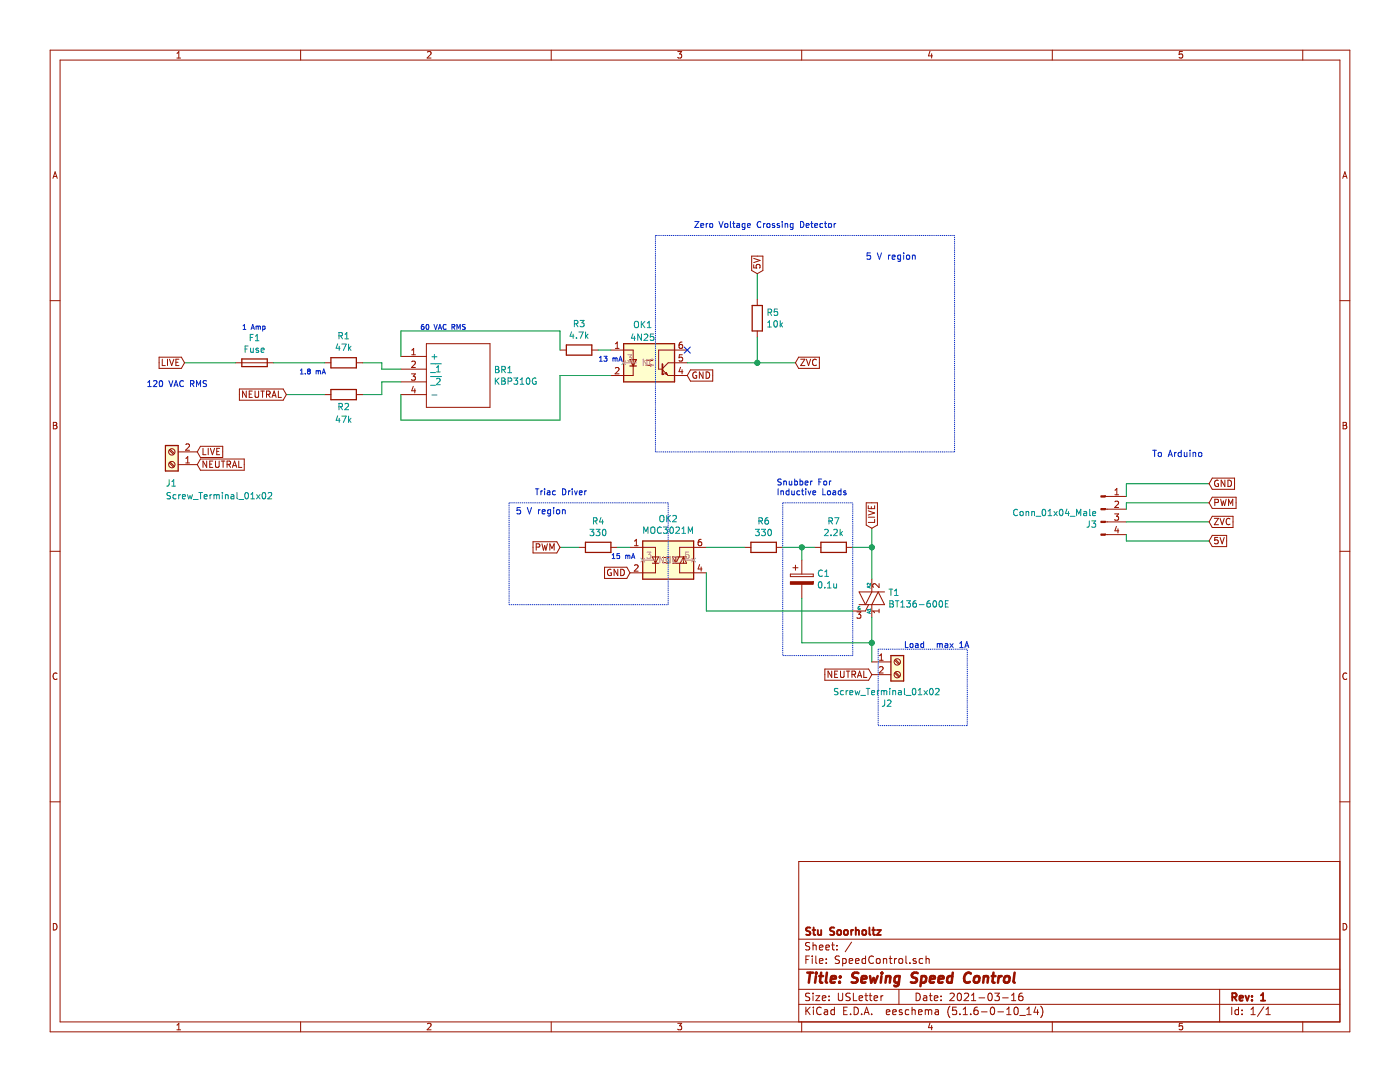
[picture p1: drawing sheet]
<svg xmlns="http://www.w3.org/2000/svg" width="279mm" height="216mm" viewBox="0 0 279 216" stroke-linecap="round" stroke-linejoin="round" font-family="sans-serif">
<path d="M0 0h279.4v215.9h-279.4z" fill-rule="evenodd" fill="#fff" stroke="#fff" stroke-width=".2"/>
<g fill="none" stroke="#981200" stroke-width=".2">
<path d="M10 10h259.4v195.9h-259.4zM12 12h255.4v191.9h-255.4zM35.3 11.6h.7M35.3 10.6l.4-.3v1.3M60 10v2M85.3 10.4l.5-.1 .2 .3-.8 1h.8M110 10v2M135.3 10.3h.7l-.4 .5 .4 .1v.6l-.2 .1-.5-.1M160 10v2M185.6 10.2l-.3 1h.8M185.9 10.7v.9M210 10v2"/>
<path d="M236 10.3h-.6l-.1 .6 .2-.1h.4l.1 .7-.2 .1-.5-.1M260 10v2M10.6 35.6l.4-1.3 .4 1.3M10.7 35.2h.6M268 35.6l.4-1.3 .4 1.3M268.1 35.2h.6M10 60h2M267.4 60h2M132.2 73.8l1.1 1.1h1.3M134.6 72.4h-1.3l-1.1 1.1M10.6 84.3h.5l.2 .2-.2 .4 .3 .2-.2 .5h-.6zM10.6 84.9h.5"/>
<path d="M268 84.3h.5l.2 .2-.2 .4 .3 .2-.2 .5h-.6zM268 84.9h.5M10 110h2M267.4 110h2M11.4 134.4a.62 .62 0 0 0-.9 .4 .62 .62 0 0 0 .7 .8l.2-.1M174 132.1h3.8M174 134.6h3.8M175.5 133.1l.5-.1 .3 .4-.8 .9h.8M175.5 131.7h.8M175.5 130.8l.4-.3v1.2M178.5 134.3l.9 .8M178.5 131.7l.9 .9"/>
<path d="M178.7 134.1l.9 .9M178.7 131.6l.9 .8M268.8 134.4a.62 .62 0 0 0-.9 .4 .62 .62 0 0 0 .7 .8l.2-.1M10 160h2M267.4 160h2M267.4 171.9h-108v32M10.6 184.3a.65 .65 0 0 1 .8 .6 .65 .65 0 0 1-.8 .7zM159.4 197.4h108M159.4 193.4h108M159.4 187.4h108M160.8 191.5h.5M161.5 190.8h-.7v1.5"/>
<path d="M161.6 198.2h-.6l-.2 .3 .1 .3 .6 .3v.4l-.2 .2-.5-.1M161.6 188.1h-.6l-.2 .2 .1 .4 .6 .3v.4l-.2 .2-.5-.1M162.1 190.8v.1M162.1 191.3v1M162.3 188.1v1.5M162.3 198.2v.1M162.3 198.7v1M162.3 188.7l.2-.1h.3l.1 1M162.8 198.7h.8l-.8 1h.8M162.8 190.8v1.2l.2 .3M163.5 191.8l.7-.2v-.3h-.4l-.3 .2 .1 .7h.6M163.5 189.1l.7-.2v-.3h-.4l-.3 .2 .1 .7h.6"/>
<path d="M164.1 199.2l.7-.2-.1-.2-.4-.1-.2 .2 .1 .7h.5M164.8 189.1l.7-.2v-.3h-.5l-.2 .2 .1 .7h.6M164.9 192.1v.2M164.9 191.3v.2M165.5 198.8v.1M165.5 199.5v.2M166 188.6h.5M166.2 188.1v1.3l.3 .2M167 189.4v.2M167 188.6v.2M167.3 198.2v1.2l.3 .3h.3l.3-.3v-1.2M167.5 190.8h-.5l-.3 .2 .1 .3 .7 .4v.4l-.3 .2-.5-.1"/>
<path d="M168.2 191.3v1.5M168.2 191.3h.4l.3 .2-.1 .6-.2 .2-.4-.1M169.5 191.8l.7-.2-.1-.3h-.4l-.2 .2v.7h.6M169.7 198.2h-.6l-.3 .3 .1 .3 .7 .3v.4l-.2 .2-.6-.1M170 188l-1.3 1.9M170.3 198.2v1.5h.7M170.7 191.8l.7-.2v-.3h-.4l-.3 .2 .1 .7h.6M171.4 199.2l.8-.2-.1-.2-.4-.1-.3 .2 .1 .7h.6M172.6 198.7h.6M172.7 191.3h-.4l-.3 .2 .1 .6 .2 .2 .4-.1M172.7 190.8v1.5M172.8 198.2v1.3l.4 .2"/>
<path d="M173.5 198.7h.5M173.7 198.2v1.3l.3 .2M174.3 190.9a.71 .71 0 0 0-1 .5 .71 .71 0 0 0 .7 .9l.3-.2M174.4 199.2l.8-.2-.1-.2-.4-.1-.3 .2 .1 .7h.6M175 191.4l.2-.1 .4 .1v.7l-.2 .2-.4-.2zM175.8 198.7v1M176.2 198.7l-.4 .3M176.3 191.4l.1-.1a.37 .37 0 0 1 .6 .2v.8M176.3 191.3v1M177.4 191.3h.6M177.7 190.8v1.2l.3 .3M178.5 191.3v1"/>
<path d="M178.9 191.3l-.4 .2M179.4 197.4v3M179.5 191.4l.2-.1 .4 .1v.7l-.2 .2-.4-.2zM180.8 190.8v1.2l.2 .3M181.6 192.1v.2M182.8 191.3a.37 .37 0 0 0-.6 .2l.1 .2 .5 .1 .1 .2-.2 .3-.5-.1M182.8 198.2a.75 .75 0 0 1 .9 .7 .75 .75 0 0 1-.9 .8zM184.1 191.3h-.4l-.3 .2 .1 .6 .2 .2 .4-.1M184.3 198.8h.6l.1 .9M184.8 191.4l.1-.1a.37 .37 0 0 1 .5 .2v.8M184.8 190.8v1.5M185 199l-.5 .1-.2 .2 .2 .4 .5-.1"/>
<path d="M185.5 198.7h.5M185.7 198.2v1.3l.3 .2M186.5 199.2l.7-.2-.1-.2-.4-.1-.2 .2v.7h.6M187.8 199.5v.2M187.8 198.8v.1M189.6 198.3l.6-.1 .2 .4-.9 1.1h.9M191.2 198.3l.3-.1a.94 .94 0 0 1 0 1.5l-.4-.3zM192.5 198.3l.5-.1 .3 .4-.9 1.1h.9M193.9 199.7h.8M193.9 198.6l.4-.4v1.5M195.4 199.1h1.1M197.3 198.3l.2-.1a.8 .8 0 0 1 .5 .7 .8 .8 0 0 1-.5 .8l-.2-.2-.1-.4z"/>
<path d="M198.5 198.2h.9l-.4 .6 .4 .1v.6l-.2 .2-.7-.2M200.1 199.1h1.1M201.9 199.7h.8M201.9 198.6l.4-.4v1.5M204 198.2h-.4a1.11 1.11 0 0 0-.1 1.4l.4 .1 .2-.2 .1-.5-.3-.2h-.4l-.2 .2M243.4 197.4v6.5M268 184.3a.65 .65 0 0 1 .8 .6 .65 .65 0 0 1-.8 .7zM35.3 204.5l.4-.3v1.3M35.3 205.5h.7M60 203.9v2M85.3 204.3l.5-.1 .2 .3-.8 1h.8M110 203.9v2"/>
<path d="M135.3 204.2h.7l-.4 .5 .4 .1v.6l-.2 .1-.5-.1M159.4 200.4h108M160 203.9v2M160.8 201v1.5M161 201.6l.7 .9M161.7 201l-.9 .8M162.3 201v.1M162.3 201.5v1M163.9 201.1a.59 .59 0 0 0-.8 0 .59 .59 0 0 0-.1 .7 .56 .56 0 0 0 .3 .6 .56 .56 0 0 0 .6-.1M164.5 201.5h.6l.1 1M165.2 201.8l-.5 .1-.2 .2 .2 .4 .5-.1M166.5 201.5h-.4l-.3 .3 .1 .5 .2 .2 .4-.1"/>
<path d="M166.5 201v1.5M168.4 201.7h.5M169.1 201h-.7v1.5h.7M169.7 202.3v.2M170.5 201a.76 .76 0 0 1 .8 .7 .76 .76 0 0 1-.8 .8zM172 202.3v.2M172.5 202.5l.4-1.5 .6 1.5M172.6 202h.7M174 202.3v.2M176.9 202l.7-.2-.1-.3h-.4l-.2 .2 .1 .7h.5M178.2 202l.7-.2-.1-.3h-.4l-.2 .2v.7h.6M180 201.5h-.3l-.2 .2v.2l.5 .1v.4h-.5"/>
<path d="M181.4 201.5h-.5l-.2 .3v.5l.2 .2 .5-.1M182 201.6l.2-.1h.4l.1 1M182 201v1.5M183.3 202l.7-.2-.1-.3h-.4l-.2 .2 .1 .7h.5M184.7 201.6l.4-.1 .2 .2M184.7 201.5v1M185.3 201.7a.36 .36 0 0 1 .3-.2 .36 .36 0 0 1 .4 .2v.8M185.3 201.7v.8M185.6 204.1l-.3 1h.8M185.9 204.6v.9M186.7 201.5h.5l.1 1M187.3 201.8l-.5 .1-.2 .2 .2 .4 .5-.1"/>
<path d="M189.6 200.8a1.71 1.71 0 0 0 0 2.2M190.9 201h-.8v.7l.2-.2 .5 .1 .1 .2v.5l-.2 .2-.6-.2M191.6 202.3v.2M192.2 202.5h.9M192.2 201.4l.5-.4v1.5M193.7 202.3v.2M195.1 201h-.5a1.11 1.11 0 0 0-.1 1.4l.4 .1 .2-.2 .1-.5-.3-.3-.4 .1-.1 .2M195.9 201.9h1.1M197.8 201.1l.2-.1a.8 .8 0 0 1 .5 .7 .8 .8 0 0 1-.5 .8l-.2-.2-.2-.4zM199.1 201.9h1.2M200.9 202.5h.9M200.9 201.4l.4-.4v1.5"/>
<path d="M202.5 201.1l.3-.1a.94 .94 0 0 1 0 1.5l-.4-.3zM203.5 202.6h1.1M204.9 202.5h.9M204.9 201.4l.5-.4v1.5M206.7 200.9l-.4 1.1h1M207.1 201.5v1M207.7 200.8a1.71 1.71 0 0 1 0 2.2M210 203.9v2M236 204.2h-.6l-.1 .6 .2-.1h.4l.1 .7-.2 .1-.5-.1M245.8 201v1.5M247.2 201.5h-.5l-.2 .3 .1 .6h.6M247.2 201v1.5"/>
<path d="M247.9 202.3v.2M247.9 201.5v.2M249.7 202.5h.8M249.7 201.4l.4-.4v1.5M252.2 200.9l-1.2 1.9M252.7 202.5h.8M252.7 201.4l.4-.4v1.5M260 203.9v2"/>
<circle cx="179.1" cy="134.6" r=".64"/>
<circle cx="179.1" cy="132.1" r=".64"/>
</g>
<g fill="none" stroke="#981200" stroke-width=".38">
<path d="M161.7 185.1h-.5l-.3 .1v.4l.7 .3 .1 .4-.3 .3-.5-.1M162.2 185.6h.5M162.4 185.1v1.3l.3 .2M163.2 185.6v.8a.39 .39 0 0 0 .7 0M163.9 185.6v1M166.5 185.1h-.6l-.2 .2 .1 .4 .6 .3v.4l-.2 .2-.5-.1M167.2 185.7l.2-.1 .4 .1v.7l-.2 .2-.4-.2zM168.5 185.7l.2-.1 .4 .1 .1 .6-.1 .2-.4 .1-.2-.2zM169.9 185.6v1M170.3 185.6l-.4 .3M170.8 185.7l.2-.1h.4v1M170.8 185.1v1.5"/>
<path d="M172.1 185.7l.3-.1 .4 .1v.7l-.2 .2-.5-.2zM173.5 185.1v1.3l.2 .2M174.1 185.6h.6M174.3 185.1v1.3l.4 .2M175 185.6h.8l-.8 1h.8M245.9 199l.7-.1 .2-.2-.1-.4-.2-.1h-.6v1.5M246.3 199l.5 .7M247.4 199.2l.7-.2-.1-.2-.4-.1-.2 .2v.7h.6M248.6 198.7l.3 1 .4-1M249.9 199.5v.2M249.9 198.8v.1M251.6 199.7h.9"/>
<path d="M251.6 198.6l.5-.4v1.5"/>
</g>
<g fill="none" stroke="#981200" stroke-width=".51">
<path d="M161.1 194.1h1.2M161.7 194.1l-.3 2M162.8 194.8l-.1 1.3M162.9 194.1v.2M162.9 194.1l.1 .1-.1 .1M163.5 194.8h.8M163.9 194.1l-.2 1.7v.2l.4 .1M165 194.1l-.2 1.7 .2 .3M165.8 195.4l1-.2v-.4h-.8l-.2 1 .2 .3 .6-.1M167.6 195.9l-.1 .2M167.7 194.8l.1 .1-.1 .1M167.7 194.8v.2"/>
<path d="M171.3 194.2l-.7-.1-.3 .2a.44 .44 0 0 0 .1 .7l.7 .3-.1 .6a.91 .91 0 0 1-1 .1M171.9 195.4l1-.2-.1-.4h-.7l-.2 1 .2 .3 .6-.1M173.6 194.8l.3 1.3 .4-1 .3 1 .6-1.3M175.9 194.8l-.1 1.3M176 194.1l-.1 .1 .1 .1M176 194.1v.2M176.9 194.9l.3-.1h.4v1.3M176.9 194.8l-.2 1.3M179.6 194.8h-.6l-.3 .1-.2 .8 .3 .4 .6-.1M179.6 194.8l-.4 1.8a.57 .57 0 0 1-.7 .1M183.2 194.2a.79 .79 0 0 0-1.2 .3l.1 .4 .8 .3a.51 .51 0 0 1 .1 .6 .51 .51 0 0 1-.5 .3l-.7-.1M183.9 194.8h.8l.2 .3-.1 .6a.66 .66 0 0 1-1 .3"/>
<path d="M183.9 194.8l-.2 2M185.6 195.4l1-.2-.1-.4h-.7l-.3 1 .3 .3 .6-.1M187.3 195.4l1-.2-.1-.4h-.5l-.3 .2-.1 1 .2 .1 .6-.1M190.1 194.8h-.6l-.3 .1-.2 .8 .3 .4 .6-.1M190.1 194.1l-.2 2M193.8 194.3a.87 .87 0 0 0-1.1 0 .87 .87 0 0 0-.3 .9 .69 .69 0 0 0 .3 .8 .69 .69 0 0 0 .8-.1M194.5 194.9l.3-.1h.5l.2 .3-.2 .8a.54 .54 0 0 1-.6 .2 .54 .54 0 0 1-.4-.4zM196.3 194.9l.4-.1h.4v1.3M196.4 194.8l-.2 1.3M197.9 194.8h.8M198.3 194.1l-.2 1.7v.2l.4 .1M199.3 194.8l-.1 1.3"/>
<path d="M199.9 194.8h-.4l-.2 .3M200.6 194.9l.3-.1h.4l.2 .3-.2 .8a.54 .54 0 0 1-.5 .2 .54 .54 0 0 1-.4-.4zM202.5 194.1l-.2 1.7 .2 .3"/>
</g>
<g fill="#fffecd" stroke="#fffecd" stroke-width=".25">
<path d="M177.8 130.8h2.5v5.1h-2.5z" fill-rule="evenodd"/>
<path d="M124.5 68.6h10.1v7.6h-10.1z" fill-rule="evenodd"/>
</g>
<path d="M124.5 68.6h10.1v7.6h-10.1zM125.7 73h1.3M177.8 130.8h2.5v5.1h-2.5z" fill="none" stroke="#981200" stroke-width=".25"/>
<g fill="none" stroke="#009596" stroke-width=".2">
<path d="M167.2 137.4h-.4l-.2 .1v.4l.6 .3v.2l-.2 .2h-.5M168.3 137.8h-.3l-.3 .2 .1 .6h.5M168.9 137.8v.8M169.2 137.8l-.3 .2M169.6 138.2l.6-.1-.1-.3h-.3l-.2 .2v.6h.5M170.6 137.8l.3 .8 .2-.6 .2 .6 .3-.8M171.8 138.8h.9M172.9 137.4h.7M173.2 137.4v1.2M173.9 138.2l.6-.1v-.3h-.4l-.2 .2 .1 .6h.5M175.1 137.8v.8M175.5 137.8l-.4 .2"/>
<path d="M175.9 137.9l.4-.1 .1 .2M175.9 137.8v.8M176.4 138l.2-.2h.3l.1 .8M176.4 138v.6M176.6 139.7v.9l-.2 .3h-.3M177.1 139.8l.5-.1 .2 .3-.8 .9h.8M177.6 137.4v.1M177.6 137.8v.8M178.2 137.9l.5-.1v.8M178.2 137.8v.8M179.3 137.8h.5l.1 .8M179.9 138.1l-.4 .1-.2 .1v.3h.6"/>
<path d="M180.5 137.4v1.1l.2 .1M180.8 138.8h1M182.2 137.5l.1-.1a.67 .67 0 0 1 .5 .6 .67 .67 0 0 1-.5 .6l-.2-.4zM183.3 138.6h.7M183.3 137.7l.3-.3v1.2M184.4 137.8l.7 .8M185.1 137.8l-.7 .8M185.7 137.4h.1a.67 .67 0 0 1 .5 .6 .67 .67 0 0 1-.5 .6 .83 .83 0 0 1-.1-1.2zM186.7 137.5l.5-.1 .2 .3-.8 .9h.8"/>
</g>
<path d="M132.2 72.6v2.1" fill="none" stroke="#981200" stroke-width=".36"/>
<circle cx="132.2" cy="74.7" r=".18" fill="#981200"/>
<g fill="none" stroke="#981200" stroke-width=".2">
<path d="M150 51.1h2.2v2.9l-1.1 .6-1.1-.6zM150.4 52.8v.6l.6 .1-.1-.5 .3-.2h.3l.2 .2-.1 .5M150.4 51.6l1.3 .4-1.3 .4M151.1 59.7v1.3M31.7 71.3h4.5l.6 1.1-.6 1.1h-4.5zM32.4 71.7v1.2h.6M33.4 71.7v1.2M33.8 71.7l.5 1.2 .4-1.2M35.1 72.3h.4M35.7 71.7h-.6v1.2h.6M47 72.4h7.6M47.8 77.6h8.7l.6 1.1-.6 1.2h-8.7z"/>
<path d="M49.1 78v1.3l-.7-1.3v1.3M49.7 78.6h.5M50.3 78h-.6v1.3h.6M50.9 78v1.1l.2 .2h.3l.2-.2v-1.1M52 78h.8M52.4 78v1.3M53.2 78.7l.6-.1 .1-.1-.1-.3-.6-.2v1.3M53.5 78.7l.4 .6M54.3 79.3l.4-1.3 .4 1.3M54.4 78.9h.6M55.5 78v1.3h.7M64.8 72.4h1.2"/>
<path d="M64.8 78.7h1.2M71.1 72.4h1.3M71.1 78.7h1.3M80 73.7h5.1M80 78.7h5.1M80 71.1h5.1M80 76.2h5.1M82.1 74.6h.8l-.4 .5 .3 .1 .1 .4-.2 .3-.6-.2M82.2 72.2l.5-.1 .2 .3-.8 .9h.8M82.2 70.8h.7M82.2 69.9l.3-.4v1.3M82.5 77.1l-.3 .9h.8"/>
<path d="M82.8 77.6v.8M85.1 68.6h12.7v12.7h-12.7zM111.8 69.8h1.2M118.1 69.8h1.3M121.9 69.8h4.5v5.1h-4.5M122.8 69.5h.7M122.8 68.6l.4-.4v1.3M122.8 73.5l.5-.2 .2 .4-.7 .9h.7M128.9 72.9h1.3M128.9 71.9h1.3M129.8 72.8l.4 .1-.4 .1zM129.8 71.8l.4 .1-.4 .1z"/>
<path d="M133 74.3l.2 .5-.5-.3zM134.6 74.9h2.6M134.6 72.4h2.6M135.8 73.3l-.3 .9h.8M136.1 68.2h-.2a.79 .79 0 0 0-.1 1.3h.3l.1-.5-.2-.3h-.2l-.3 .3M136.1 73.8v.8M136.2 70.8h-.6l-.1 .6 .5-.1 .2 .2v.3l-.2 .3-.5-.2M137.2 69.8h-5.8v3.9h.7M137.8 73.8h4.4v2.2h-4.4l-.6-1.1zM139 74.3a.59 .59 0 0 0-.8 .6 .59 .59 0 0 0 .8 .5v-.4h-.2M140.3 74.2v1.3l-.7-1.3v1.3M140.9 74.2a.64 .64 0 0 1 .7 .7 .64 .64 0 0 1-.7 .6z"/>
<path d="M151.1 66v1.3M159.4 71.3h4.1v2.2h-4.1l-.7-1.1zM159.8 71.7h.8l-.8 1.2h.8M160.9 71.7l.5 1.2 .4-1.2M162.9 71.8a.5 .5 0 0 0-.6 0 .5 .5 0 0 0-.1 .6l.2 .5 .5-.1M33.8 89.8l.8 .9M33.8 92.4l.8 .8M34 89.7l.8 .8M34 92.2l.8 .8M35.6 92.7h3.8M35.6 90.2h3.8M37.1 92.4h.7"/>
<path d="M37.1 91.5l.4-.4v1.3M37.1 88.7l.5-.1 .2 .3-.8 .9h.8M40 91.6h8.7v2.2h-8.7l-.6-1.1zM40 89.1h4.4v2.2h-4.4l-.6-1.1zM40.5 89.5v1.2h.6M41.2 92v1.3l-.7-1.3v1.3M41.6 89.5v1.2M41.9 92.6h.4M42 89.5l.4 1.2 .4-1.2M42.5 92h-.6v1.3h.6M43 92v1l.3 .3 .3-.1 .1-.2v-1M43.3 90.1h.4"/>
<path d="M43.8 89.5h-.5v1.2h.5M44.1 92h.8M44.5 92v1.3M45.3 92.7l.7-.1v-.5l-.7-.1v1.3M45.6 92.7l.4 .6M46.4 93.3l.4-1.3 .4 1.3M46.5 92.9h.6M47.7 92v1.3h.6M220.6 99.1h4.2M222.5 98.7h.7M222.5 97.8l.4-.3v1.2M241.9 99.2h4.8v2.2h-4.8l-.6-1.1z"/>
<path d="M241.9 95.4h4.5v2.2h-4.5l-.6-1.1zM243.1 95.9a.59 .59 0 0 0-.7 .6 .59 .59 0 0 0 .7 .5l.1-.5h-.3M243.6 99.6l.3 1.3 .2-.9 .3 .9 .3-1.3M244.4 95.8v1.3l-.7-1.3v1.3M245.1 95.8a.64 .64 0 0 1 .7 .6 .64 .64 0 0 1-.7 .7zM106.4 108.1h4.7l.7 1.1-.7 1.1h-4.7zM107 109.2l.6-.1 .1-.2v-.3l-.7-.1v1.3M108.2 108.5l.3 1.3 .2-.9 .2 .9 .3-1.3M109.7 109.8v-1.3l.5 .9 .4-.9v1.3M115.6 109.2h1.2M120.6 113.2h4.5l.6 1.1-.6 1.1h-4.5zM121.9 109.2h1.3"/>
<path d="M121.9 113.7a.59 .59 0 0 0-.7 .5 .59 .59 0 0 0 .7 .6l.1-.5h-.2M123.3 113.6v1.3l-.7-1.3v1.3M123.9 113.6a.64 .64 0 0 1 .7 .6 .64 .64 0 0 1-.7 .7zM125.7 109.2h5.1v5.1h-5.1M126.6 108.9h.8M126.6 108l.4-.4v1.3M126.6 112.8l.5-.1 .3 .4-.8 .9h.8M130.2 112.4h1.2M130.2 111.1h1.2l-.6 1.3zM132.2 112.3h1.3M132.2 111.3h1.3M133.1 112.1l.4 .2-.4 .1z"/>
<path d="M133.1 111.1l.4 .2-.4 .1zM134.9 111.1v1.3M135.5 111.1l-.6 1.3M135.6 112.4v1.9h5.4M136.4 111.1l.6 1.3h-2.8M136.4 111.1v1.3M136.4 111.1l-.6 1.3M137 111.1h-2.8l.7 1.3M139.6 112.6l-.3 .9h.8M139.9 107.6h-.2a.79 .79 0 0 0-.1 1.3l.3-.1 .2-.4-.3-.3h-.2l-.3 .3M139.9 113.1v.9M141 109.2h-5.4v1.9"/>
<path d="M148.6 109.2h1.3M154.9 109.2h1.3M157.7 114.6h4.6v.5h-4.6zM158.2 113.3h1.1M158.7 112.8v1M160 111.8v2.8M160 116.6v2.8M162.6 109.2h1.2M168.9 109.2h1.3M172.9 100.3h2.2v4.5l-1.1 .6-1.1-.6zM173.3 100.9v.6h1.2v-.6M173.3 103.2h1.2"/>
<path d="M173.3 101.9l1.2 .5-1.2 .4M173.9 101.1v.4M174 115.6v2.5l-1.3 2.5-1.3-2.5h5.1M174.5 103.6v.6h-1.2M175.4 116.5v.7l-.9-.7-.3 .2 .1 .5M220.6 106.7h4.2M220.6 104.1h4.2M220.6 101.6h4.2M222.5 102.5h.7l-.4 .5 .4 .1v.5l-.2 .2-.5-.1M222.5 100.1l.5-.1 .2 .4-.7 .9h.7M222.8 105l-.3 .9h.8M223.1 105.5v.8"/>
<path d="M241.9 103h4.2v2.3h-4.2l-.6-1.2zM241.9 106.8h2.9v2.3h-2.9l-.6-1.2zM242.3 103.4h.9l-.9 1.3h.9M242.4 100.3l.7-.1v-.5l-.7-.1v1.3M243.1 107.2h-.7v.6l.5-.1 .2 .3v.3l-.2 .2-.5-.1M243.5 107.2l.4 1.3 .4-1.3M243.5 103.4l.4 1.3 .4-1.3M245.2 100.9v-1.3l.4 .9 .4-.9v1.3M245.5 103.6a.5 .5 0 0 0-.7 0 .5 .5 0 0 0-.1 .6l.2 .4h.6M164.6 133.5h8.8l.6 1.1-.6 1.1h-8.8zM166 133.9v1.3l-.7-1.3v1.3M166.6 134.5h.4"/>
<path d="M167.2 133.9h-.6v1.3h.6M167.7 133.9v1.1l.3 .2h.2l.3-.2v-1.1M168.9 133.9h.7M169.2 133.9v1.3M170 134.6l.6-.1 .2-.2-.1-.3-.7-.1v1.3M170.3 134.6l.5 .6M171 122.1h.8l-.4 .5 .3 .1 .1 .4-.2 .3-.6-.2M171.1 135.2l.5-1.3 .4 1.3M171.2 134.8h.7M171.4 120.6h5.1l-1.2-2.5-1.3 2.5v2.6M172.4 133.9v1.3h.6M173.4 120.6l-.7 1.3h-2.5"/>
<path d="M175.4 121.5v.8M175.4 121.9h-1.2l.3 .4"/>
<circle cx="34.3" cy="90.2" r=".64"/>
<circle cx="34.3" cy="92.7" r=".64"/>
</g>
<path d="M48.3 71.6h5v1.6h-5zM66 71.4h5.1v2h-5.1zM66 77.7h5.1v2.1h-5.1zM113 68.8h5.1v2.1h-5.1zM125.7 71.8h1.3l-.6 1.2zM150.1 61h2v5h-2zM33 88.9h2.6v5.1h-2.6zM116.8 108.2h5.1v2h-5.1zM128.3 107.9h10.1v7.7h-10.1zM149.9 108.2h5v2h-5zM163.8 108.2h5.1v2h-5.1z" fill="none" stroke="#981200" stroke-width=".25"/>
<g fill="none" stroke="#969696" stroke-width=".2">
<path d="M124.1 72l.7 .8M124.5 72.4h2.5M124.8 72l-.7 .8M125.3 70.8h.8l-.4 .5 .3 .1 .1 .4-.3 .3-.5-.2M129.1 71.7v1.2l-.7-1.2v1.2M130.4 71.8a.56 .56 0 0 0-.8 .5 .56 .56 0 0 0 .8 .5M127.9 111.4l.8 .7M128.3 111.8h2.5M128.7 111.4l-.8 .7M129.1 110.2h.8l-.4 .4 .3 .2 .1 .4-.3 .2-.5-.1M132.4 111v1.3l-.7-1.3v1.3M133.7 111.2a.56 .56 0 0 0-.8 .5 .56 .56 0 0 0 .8 .5"/>
<path d="M133.7 111v1.3l-.7-1.3v1.3M135.1 111.2a.56 .56 0 0 0-.8 .5 .56 .56 0 0 0 .8 .5M135.9 111.8h2.5M137.4 110.2h-.5l-.1 .6 .5-.2 .2 .3v.3l-.2 .2-.5-.1M138 111.4l.8 .7M138.8 111.4l-.8 .7"/>
</g>
<g fill="none" stroke="#009596" stroke-width=".2">
<path d="M48.9 69.6h.4M49.5 69h-.6v1.3M49.9 67.3h.5M50 69.5l.1 .8 .4-.1M50.5 66.7h-.6v1.3M50.5 69.5v.8M51 68h.7M51 67.1l.3-.4v1.3M51.6 69.5h-.3l-.2 .1 .1 .2 .4 .2v.3h-.5M52.1 69.9l.6-.1v-.3h-.4l-.2 .1 .1 .7h.5M67.4 68.6l-.3 .9h.8M67.6 67l.7-.1v-.4l-.7-.2v1.3"/>
<path d="M67.7 69.1v.8M67.9 67l.5 .6M68.2 68.7h.9l-.6 1.2M68.8 67.6h.8M68.8 66.7l.4-.4v1.3M69.6 68.7v1.2M69.7 69.4l.4 .5M70.1 69.1l-.5 .5M85.9 72.6h2.2M85.9 74.3h1M85.9 75.1h2.2M85.9 76.9h1"/>
<path d="M86.2 71.2h1M86.2 78.8h1M86.7 70.7v1M87.1 74.2h.8M87.1 73.3l.4-.4v1.3M87.1 75.6l.5-.1 .3 .3-.8 1h.8M98.9 75.4v1.3M98.9 73.1h.4l.2 .3-.2 .3 .3 .2-.2 .5h-.5zM98.9 73.7h.4M99 76l.6 .7M99.6 75.4l-.7 .7M100.1 75.4l.6 .1 .1 .3-.2 .2 .3 .3-.2 .3-.6 .1z"/>
<path d="M100.1 76h.5M100.2 73.8l.6-.1v-.5l-.6-.1v1.3M100.5 73.8l.4 .6M101.3 74.4h.8M101.3 73.5l.4-.4v1.3M101.4 76.1l.6-.1 .1-.2v-.3l-.7-.1v1.3M102.5 75.4h.8l-.4 .5 .4 .1v.6l-.2 .1-.6-.1M103.8 76.7h.7M103.8 75.8l.4-.4v1.3M105.2 75.5l.1-.1a.69 .69 0 0 1 .5 .6 .69 .69 0 0 1-.5 .7 .83 .83 0 0 1-.1-1.2zM107 75.5a.59 .59 0 0 0-.8 .6 .59 .59 0 0 0 .8 .5v-.5h-.2M114.1 66.2l-.3 .9h.8"/>
<path d="M114.4 66.7v.8M114.6 64.6l.7-.1v-.4l-.7-.2v1.3M114.9 64.6l.4 .6M115 67.4v.1M115.5 66.2h.9l-.6 1.3M115.8 63.9h.8l-.5 .5 .4 .1 .1 .5-.3 .2-.5-.1M116.9 66.2v1.3M117 67l.3 .5M117.3 66.7l-.4 .5M126.3 66.6l-.3 .9h.8M126.6 67.1v.8M126.6 64.3l.3-.2a.44 .44 0 0 1 .5 .4v.7l-.5 .2-.3-.2z"/>
<path d="M128 64.1v1.3M128 66.6v1.3l-.7-1.3v1.3M128.2 64.7l.5 .7M128.5 66.8l.5-.2 .3 .4-.8 .9h.8M128.7 64.1l-.7 .7M129.2 65.4h.7M129.2 64.5l.4-.4v1.3M130.4 66.6h-.6v.7l.5-.2 .2 .3v.3l-.2 .2-.5-.1M153.2 65.3h.7M153.2 64.3l.4-.3v1.3M153.3 62.3l.6-.1v-.4l-.6-.1v1.2M153.6 62.3l.4 .6"/>
<path d="M154.6 64.1l.1-.1a.69 .69 0 0 1 .5 .6 .69 .69 0 0 1-.5 .7l-.3-.5zM155.1 61.7h-.5l-.1 .6 .5-.1 .2 .2v.3l-.2 .2-.5-.1M155.7 64v1.3M155.8 64.8l.4 .5M156.2 64.4l-.5 .5M33.8 95.7v.9l-.2 .4h-.3M34 98.3h-.4l-.2 .1v.4l.6 .3v.2l-.2 .2h-.5M34.3 97h.7M34.3 96.1l.4-.4v1.3M35.1 98.8l-.3-.1-.3 .2 .1 .6h.5M35.7 98.7v.8M36 98.7l-.3 .2"/>
<path d="M36.4 99.1l.6-.1-.1-.2-.3-.1-.2 .2v.6h.5M37.4 98.7l.3 .8 .2-.6 .3 .6 .2-.8M38.6 99.7h.9M39.7 98.3h.7M40 98.3v1.2M40.7 99.1l.7-.1-.1-.2-.4-.1-.2 .2 .1 .6h.5M41.9 98.7v.8M42.3 98.7l-.4 .2M42.7 98.8l.4-.1 .1 .2M42.7 98.7v.8M43.2 98.9l.2-.2 .3 .1 .1 .7M43.2 98.9v.6"/>
<path d="M44.4 98.3v.1M44.4 98.7v.8M45 98.8h.5v.7M45 98.7v.8M46.1 98.8h.5l.1 .7M46.7 99l-.4 .1-.2 .1v.3h.6M47.3 98.3v1.1l.2 .1M47.7 99.7h.9M49 98.4l.1-.1a.67 .67 0 0 1 .5 .6 .67 .67 0 0 1-.5 .6l-.3-.4zM50.1 99.5h.7M50.1 98.6l.3-.3v1.2M51.2 98.7l.7 .8"/>
<path d="M51.9 98.7l-.7 .8M52.4 98.4l.2-.1a.67 .67 0 0 1 .5 .6 .67 .67 0 0 1-.5 .6l-.3-.4zM53.5 98.4l.5-.1 .2 .3-.8 .9h.8M67.4 83l-.3 .9h.8M67.6 81.2l.7-.1v-.5l-.7-.1v1.3M67.7 83.5v.8M67.9 81.2l.5 .6M68.2 83h.9l-.6 1.3M68.8 80.6l.5-.1 .3 .3-.8 1h.8M69.6 83v1.3M69.7 83.8l.4 .5M70.1 83.5l-.5 .4"/>
<path d="M117.7 105.6h.8l-.4 .5 .4 .1v.6l-.2 .1-.6-.1M118.4 104l.7-.1v-.5l-.7-.1v1.3M118.7 104l.5 .6M118.9 105.6h.8l-.4 .5 .4 .1v.5l-.2 .2-.6-.1M119.9 103.3l-.3 .8h.8M120.2 103.7v.9M120.3 105.7l.2-.1a.69 .69 0 0 1 .4 .6 .69 .69 0 0 1-.4 .7l-.3-.5zM128.5 106.4v-1.2l.4 .9 .4-.9v1.2M129.9 105.3l.3-.1a.44 .44 0 0 1 .5 .4v.6l-.5 .2-.3-.2zM131.7 103l.3-.2a.44 .44 0 0 1 .5 .5v.6l-.5 .2-.3-.2zM132 105.3a.56 .56 0 0 0-.8 .5 .56 .56 0 0 0 .8 .5M132.4 105.2h.8l-.4 .4 .3 .2 .1 .4-.3 .2-.5-.1"/>
<path d="M133.1 102.8v1.3M133.2 103.4l.6 .7M133.8 102.8l-.7 .8M133.8 105.3l.2-.1a.69 .69 0 0 1 .4 .6 .69 .69 0 0 1-.4 .6l-.2-.1-.1-.4zM134.3 103l.4-.2 .3 .4-.8 .9h.8M134.9 105.3l.5-.1 .2 .3-.8 .9h.8M136.1 106.4h.7M136.1 105.5l.3-.3v1.2M137.4 106.4v-1.2l.4 .9 .4-.9v1.2M150.7 105.6h.8l-.4 .5 .4 .1v.6l-.2 .1-.6-.1M151.5 104l.6-.1v-.5l-.6-.1v1.3M151.8 104l.4 .6"/>
<path d="M152 105.6h.8l-.5 .5 .4 .1 .1 .5-.3 .2-.5-.1M153.3 103.3h-.3a.79 .79 0 0 0-.1 1.3l.4-.1 .1-.5-.3-.2h-.2l-.2 .2M153.4 105.7l.1-.1a.69 .69 0 0 1 .5 .6 .69 .69 0 0 1-.5 .7l-.3-.5zM163.4 116.2l.2-.1a.69 .69 0 0 1 .5 .6 .69 .69 0 0 1-.5 .6l-.3-.5zM164.1 113.9a.56 .56 0 0 0-.8 .5 .56 .56 0 0 0 .8 .5M164.6 105.7l.4-.1 .3 .4-.8 .9h.8M164.6 115h.7M164.6 114.1l.4-.4v1.3M164.6 117.2v.1M165.1 117.3h.8M165.1 116.4l.4-.3v1.2M165.4 104l.7-.1v-.5l-.7-.1v1.3"/>
<path d="M165.7 104l.4 .6M165.8 106.8v.1M166.4 105.7l.5-.1 .2 .4-.8 .9h.8M166.4 116.5l.1 .8 .5-.1M166.6 103.3h.8l-.5 1.3M167 116.5v.8M167.7 105.6v1.3M167.8 106.4l.3 .5M168.1 106l-.4 .5M173.5 117v.3M173.7 116.4v.4l-.4-.4-.2 .1 .1 .2M173.7 116.9l-.6 .2 .6 .2"/>
<path d="M177.4 117.6h.8M177.6 119.9l.6 .1 .1 .2-.3 .3 .3 .2-.1 .4h-.6zM177.8 117.6v1.2M178.5 118.8h.7M178.5 117.9l.4-.3v1.2M178.7 119.9h.7M179 119.9v1.2M180.9 119.9h.8l-.4 .4 .3 .2 .1 .4-.2 .2-.6-.1M182.8 119.9h-.4a.87 .87 0 0 0 0 1.2l.5-.1v-.5l-.5-.2-.2 .3M185.6 119.9h-.3a.79 .79 0 0 0-.1 1.2l.4-.1v-.5l-.4-.2-.2 .3M186.3 120l.2-.1a.67 .67 0 0 1 .4 .6 .67 .67 0 0 1-.4 .6l-.3-.5zM187.5 120l.2-.1a.69 .69 0 0 1 .4 .6 .69 .69 0 0 1-.4 .6l-.2-.1-.1-.4z"/>
<path d="M189.3 119.9h-.6v1.2h.6M203.1 101.8a.58 .58 0 0 0-.8 .4 .58 .58 0 0 0 .7 .6h.1M203.6 102.2l.2-.1 .4 .1v.5l-.1 .1h-.5zM204.8 102.2l.5-.1v.8M204.8 102.1v.8M205.9 102.2l.5-.1 .1 .8M205.9 102.1v.8M206.8 103h.9M208.1 101.8l.2-.2a.69 .69 0 0 1 .4 .7 .69 .69 0 0 1-.4 .6l-.2-.1-.1-.4zM209.2 102.9h.7M209.2 102l.3-.4v1.3M210.3 102.1l.7 .8"/>
<path d="M211 102.1l-.7 .8M211.5 101.8l.2-.2a.67 .67 0 0 1 .5 .7 .67 .67 0 0 1-.5 .6l-.3-.5zM212.9 101.6l-.3 .9h.8M213.2 102.1v.8M213.6 103h1M214.9 102.9v-1.3l.4 .9 .4-.9v1.3M216.3 102.1h.5l.1 .8M216.9 102.4h-.5l-.1 .2v.2h.6M217.4 103.9v1l-.2 .3h-.3M217.5 101.6v1.1l.2 .2M217.9 103.9h.8l-.5 .5 .4 .1 .1 .5-.3 .2-.5-.1M218.1 102.5l.6-.1-.1-.3h-.4l-.1 .1v.6h.5"/>
<path d="M171.6 121.1a.28 .28 0 0 0-.4 .2 .28 .28 0 0 0 .4 .3v-.2h-.1M173.5 122v.4M173.7 122l-.6 .2 .6 .2M173.7 121.5v.3M173.7 121.6h-.6l.2 .2M177.6 120.5h.4M179.8 121.1h.7M179.8 120.2l.3-.3v1.2M183.5 120.6h.9M188.7 120.5h.4"/>
</g>
<g fill="#981200" stroke="#981200" stroke-width=".2">
<path d="M157.7 116.1h4.6v.5h-4.6z" fill-rule="evenodd"/>
<path d="M219.7 106.6h.9v.2h-.9z" fill-rule="evenodd"/>
<path d="M219.7 104h.9v.3h-.9z" fill-rule="evenodd"/>
<path d="M219.7 101.5h.9v.2h-.9z" fill-rule="evenodd"/>
<path d="M219.7 98.9h.9v.3h-.9z" fill-rule="evenodd"/>
</g>
<g fill="#fffecd" stroke="#fffecd" stroke-width=".25">
<path d="M128.3 107.9h10.1v7.7h-10.1z" fill-rule="evenodd"/>
<path d="M33 88.9h2.6v5.1h-2.6z" fill-rule="evenodd"/>
</g>
<g fill="none" stroke="#0327cd" stroke-width=".2" stroke-dasharray=".2 .2" stroke-linecap="butt">
<path d="M130.8 47v43.2M190.5 47h-59.7M130.8 90.2h59.7M190.5 90.2v-43.2M101.6 100.3v20.3M133.3 100.3h-31.7M156.2 100.3v30.5M156.2 100.3h14M101.6 120.6h31.7M133.3 120.6v-20.3M156.2 130.8h14M170.2 130.8v-30.5"/>
<path d="M175.3 129.5v15.3M193 129.5h-17.7M175.3 144.8h17.7M193 144.8v-15.3"/>
</g>
<g fill="none" stroke="#009300" stroke-width=".2">
<path d="M151.1 54.6v5.1M36.8 72.4h10.2M54.6 72.4h10.2M57.1 78.7h7.7M72.4 72.4h3.8v1.3h3.8M80 76.2h-3.8v2.5h-3.8M111.8 69.8v-3.8h-31.8v5.1M119.4 69.8h2.5M121.9 74.9h-10.1v8.9h-31.8v-5.1M137.2 72.4h21.5M151.1 67.3v5.1M241.3 96.5h-16.5v2.6"/>
<path d="M111.8 109.2h3.8M123.2 109.2h2.5M141 109.2h7.6M141 114.3v7.6h29.2M156.2 109.2h6.4M160 109.2v2.6M160 119.4v8.9h14M170.2 109.2h3.8M174 105.4v10.2M224.8 106.7v1.2h16.5M224.8 104.1h16.5M241.3 100.3h-16.5v1.3"/>
<path d="M174 123.2v8.9"/>
</g>
<g fill="none" stroke="#0327cd" stroke-width=".2">
<path d="M138.7 44.2h.8l-.8 1.2h.8M139.9 45l.5-.1v-.2l-.4-.1-.1 .2v.5h.5M140.9 44.6v.8M141.3 44.6l-.4 .2M141.7 44.7l.2-.1 .3 .1-.1 .6h-.4zM143.5 44.2l.4 1.2 .4-1.2M144.7 44.7l.2-.1 .3 .1v.6l-.2 .1-.3-.1zM145.8 44.2v1l.1 .2M146.2 44.6h.5M146.4 44.2v1l.3 .2M147.1 44.7h.4l.1 .7M147.6 44.9h-.4l-.2 .2 .2 .3 .4-.1"/>
<path d="M148.7 44.6v1l-.3 .2-.2-.1M148.7 44.7l-.4-.1-.2 .2 .1 .5h.5M149.2 45l.6-.1-.1-.2-.3-.1-.2 .2 .1 .5h.4M151.8 44.3a.53 .53 0 0 0-.7 .5 .53 .53 0 0 0 .7 .5M152.4 44.6v.8M152.7 44.6l-.3 .2M153.1 44.7l.2-.1 .3 .1v.6h-.5zM154.6 44.7l-.3-.1-.2 .2 .1 .1 .4 .2v.2h-.5M155.5 44.7l-.2-.1-.2 .2v.1l.4 .2v.2h-.4M156.1 44.2v.1M156.1 44.6v.8M156.7 44.7h.4l.1 .7"/>
<path d="M156.7 44.6v.8M158.3 44.7l-.4-.1-.2 .2 .1 .5h.5M158.3 44.6v1l-.3 .2-.2-.1M159.8 44.2a.6 .6 0 0 1 .6 .6 .6 .6 0 0 1-.6 .6zM160.9 45l.6-.1-.1-.2-.3-.1-.2 .2 .1 .5h.4M161.8 44.6h.5M162 44.2v1l.3 .2M162.6 45l.6-.1-.1-.2-.3-.1-.2 .2 .1 .5h.4M164.2 44.7l-.3-.1-.3 .2 .1 .5h.5M164.5 44.6h.5M164.7 44.2v1l.3 .2M165.4 44.7l.2-.1 .3 .1 .1 .5-.2 .1h-.4z"/>
<path d="M166.5 44.6v.8M166.8 44.6l-.3 .2M173.7 50.5h-.6l-.1 .6 .5-.1 .3 .2v.3l-.3 .2-.5-.1M175.1 50.5l.4 1.2 .4-1.2M177.3 50.9v.8M177.7 50.9l-.4 .2M178.1 51.3l.5-.1v-.2l-.4-.1-.1 .2v.6h.5M179.7 51l-.3-.1-.3 .2 .1 .6h.5M179.7 50.9v1.1l-.2 .2-.3-.1M180.3 50.5v.1M180.3 50.9v.8M181 51l.3-.1 .3 .2-.2 .6-.5-.1z"/>
<path d="M182.1 51h.5l.1 .7M182.1 50.9v.8M29.5 77.1h.7M29.5 76.3l.3-.4v1.2M30.6 76.1l.5-.2 .2 .4-.7 .8h.7M31.9 76.1l.2-.2a.63 .63 0 0 1 .4 .6 .63 .63 0 0 1-.4 .6l-.3-.4zM33.7 75.9l.4 1.2 .4-1.2M34.7 77.1l.4-1.2 .4 1.2M34.8 76.8h.6M36.6 76.1a.53 .53 0 0 0-.7 .5 .53 .53 0 0 0 .7 .4M38 76.6l.6-.1 .1-.4-.7-.2v1.2M38.3 76.6l.4 .5"/>
<path d="M39.2 77.1v-1.2l.4 .9 .4-.9v1.2M41.2 76l-.4-.1-.2 .2v.3l.5 .2 .1 .3-.2 .2h-.5M48.5 65.7h.6M48.5 65l.3-.3v1M50.1 65.7l.3-1 .4 1M50.2 65.5h.5M51.1 65.1v.6M51.1 65.2l.3-.1 .1 .1M51.5 65.2l.4-.1 .1 .6M51.5 65.2v.5M52.4 65.1h.3l.2 .2-.1 .4h-.4M52.4 65.1v1"/>
<path d="M59.9 74.6h.6M59.9 73.9l.3-.3v1M60.9 74.5v.1M61.4 73.7v.2l.1 .1M61.4 73.7h.1M61.4 73.7h.5v.2l-.2 .1M61.5 74l-.1 .2 .1 .4 .4-.2-.2-.4M61.5 74h.2M63.1 74v.6M63.1 74h.3l.1 .1M63.5 74.1l.4-.1 .1 .6M63.5 74.1v.5"/>
<path d="M64.3 74.6l.3-1 .3 1M64.4 74.3h.4M84.6 64.7l-.3 .1-.2 .4v.4l.5 .1v-.5l-.3-.1-.2 .2M85.1 64.8l.1-.1a.53 .53 0 0 1 .4 .5 .53 .53 0 0 1-.4 .5l-.2-.3zM86.6 64.7l.3 1 .4-1M87.5 65.7l.3-1 .3 1M87.6 65.5h.4M89 64.8a.44 .44 0 0 0-.6 .4 .44 .44 0 0 0 .6 .4M90.2 65.3l.5-.1v-.4l-.5-.1v1M90.4 65.3l.4 .4M91.2 65.7v-1l.3 .8 .3-.8v1M92.8 64.8l-.3-.1-.2 .2v.2l.5 .3v.2l-.5 .1"/>
<path d="M119.6 72.1h.6M119.6 71.4l.3-.3v1M120.5 71.1h.6l-.3 .4 .3 .1v.4l-.1 .1-.5-.1M122.3 71.4v.7M122.3 71.5l.3-.1 .2 .2M122.8 71.6l.3-.1 .1 .6M122.8 71.6v.5M123.5 72.1l.3-1 .4 1M123.6 71.8h.5M106.9 97.5h.6M107.2 97.5v1.2M107.9 97.9v.8"/>
<path d="M108.3 97.9l-.4 .3M108.7 97.5v.2M108.7 97.9v.8M109.2 98h.5l.1 .7M109.8 98.2l-.5 .1-.1 .2 .1 .2h.5M110.8 98l-.3-.1-.2 .3 .1 .5h.4M112.3 97.5a.6 .6 0 0 1 .6 .6 .6 .6 0 0 1-.6 .6zM113.5 97.9v.8M113.8 97.9l-.3 .3M114.2 97.5v.2M114.2 97.9v.8M114.7 97.9l.2 .8 .3-.8"/>
<path d="M115.6 98.3l.6-.1-.1-.2-.3-.1-.2 .2 .1 .6h.4M116.7 97.9v.8M117 97.9l-.3 .3M155.3 97.5v1.2M155.9 97.9v.8M155.9 98h.4l.1 .7M155.9 95.7l-.5-.1-.2 .2 .1 .3 .6 .2v.4h-.7M156.4 96v.8M156.4 96.1l.5-.1v.8M157.5 98l-.4-.1-.2 .3 .1 .5h.5M157.5 97.5v1.2M157.5 96l.1 .7h.4"/>
<path d="M158 96v.8M158 97.9l.1 .8 .4-.1M158.5 97.9v.8M158.6 96h.3l.3 .2-.1 .5h-.5M158.6 95.6v1.2M159.6 98l-.3-.1-.3 .3 .2 .5h.4M159.7 96h.3l.2 .2-.1 .5h-.4M159.7 95.6v1.2M159.9 97.9h.5M160.1 97.5v1.1l.3 .1M160.7 96.4l.6-.1-.1-.3h-.3l-.2 .2 .1 .5h.4M160.8 97.5v.2"/>
<path d="M160.8 97.9v.8M161.3 97.9l.2 .8 .3-.8M161.8 96v.8M162.1 96l-.3 .2M162.2 98.3l.6-.1-.1-.2-.3-.1-.2 .2 .1 .6h.4M163.4 96.2h.4M164 95.6h-.6v1.2M164.2 97.5v1.2h.6M164.4 96.1l.2-.1 .3 .1v.6h-.5zM165.2 98l.2-.1 .3 .1 .1 .5-.2 .2-.4-.1zM165.5 96v.8M165.9 96l-.4 .2"/>
<path d="M166.3 98h.4l.1 .7M166.8 98.2l-.4 .1-.2 .2 .2 .2h.4M167.8 98l-.3-.1-.2 .3 .1 .5h.4M167.8 97.5v1.2M168.8 98l-.3-.1-.1 .3 .5 .4-.2 .1h-.3M230 89.8h.8M230.4 89.8v1.3M231.3 90.3l.4 .1v.7h-.3l-.3-.2zM233.1 91.1l.5-1.3 .4 1.3M233.2 90.8h.7M234.4 90.3v.8M234.8 90.3l-.4 .2"/>
<path d="M235.7 90.3h-.3l-.3 .2 .2 .6h.4M235.7 89.8v1.3M236.3 90.3l.1 .8 .5-.1M236.9 90.3v.8M237.5 89.8v.2M237.5 90.3v.8M238.1 90.4l.5-.1v.8M238.1 90.3v.8M239.2 90.4l.2-.1 .4 .1 .1 .5-.2 .2-.5-.1zM103.8 101.3h-.6v.6l.5-.1 .2 .2v.3l-.2 .2-.5-.1M105.2 101.3l.5 1.2 .4-1.2M107.5 101.7v.8"/>
<path d="M107.8 101.7l-.3 .2M108.2 102.1l.6-.1-.1-.2-.3-.1-.2 .2 .1 .6h.4M109.9 101.8l-.4-.1-.2 .2 .1 .6h.5M109.9 101.7l-.1 1.1-.1 .2-.4-.1M110.5 101.3v.1M110.5 101.7v.8M111.2 101.8l.3-.1 .2 .2-.1 .6-.5-.1zM112.2 101.8h.5l.1 .7M112.2 101.7v.8M122.2 111.5h.5M122.2 110.7l.3-.2v1M123.6 110.5h-.4l-.1 .4h.5v.5l-.1 .1-.4-.1"/>
<path d="M124.9 110.8v.7M124.9 110.9l.2-.1 .2 .1M125.3 110.9l.4-.1v.7M125.3 110.9v.6M126 111.5l.4-1 .3 1M126.1 111.2h.5M180.7 128v1.2h.6M181.7 128.5l.1-.1 .4 .1-.1 .7-.4-.1zM182.7 128.5h.5v.7M183.2 128.7l-.5 .2v.3h.5M184.3 128.5l-.3-.1-.2 .3 .1 .5h.4M184.3 128v1.2"/>
<path d="M187 128.4v.8M187 128.5l.4-.1 .2 .2M187.6 128.6l.1-.2 .3 .1 .1 .7M187.6 128.6v.6M188.6 128.5h.5l.1 .7M189.2 128.7l-.5 .1-.1 .1 .1 .3h.5M189.6 128.4l.6 .8M190.2 128.4l-.6 .8M191.5 129.2h.7M191.5 128.4l.4-.4v1.2M192.6 129.2l.3-1.2 .4 1.2M192.7 128.9h.5"/>
</g>
<g fill="#009300" stroke="#009300" stroke-width=".2">
<circle cx="174" cy="128.3" r=".51"/>
<circle cx="174" cy="109.2" r=".51"/>
<circle cx="160" cy="109.2" r=".51"/>
<circle cx="151.1" cy="72.4" r=".51"/>
</g>
<path d="M136.6 69.2l1.2 1.3M137.8 69.2l-1.2 1.3" fill="none" stroke="#011996" stroke-width=".2"/>
</svg>
